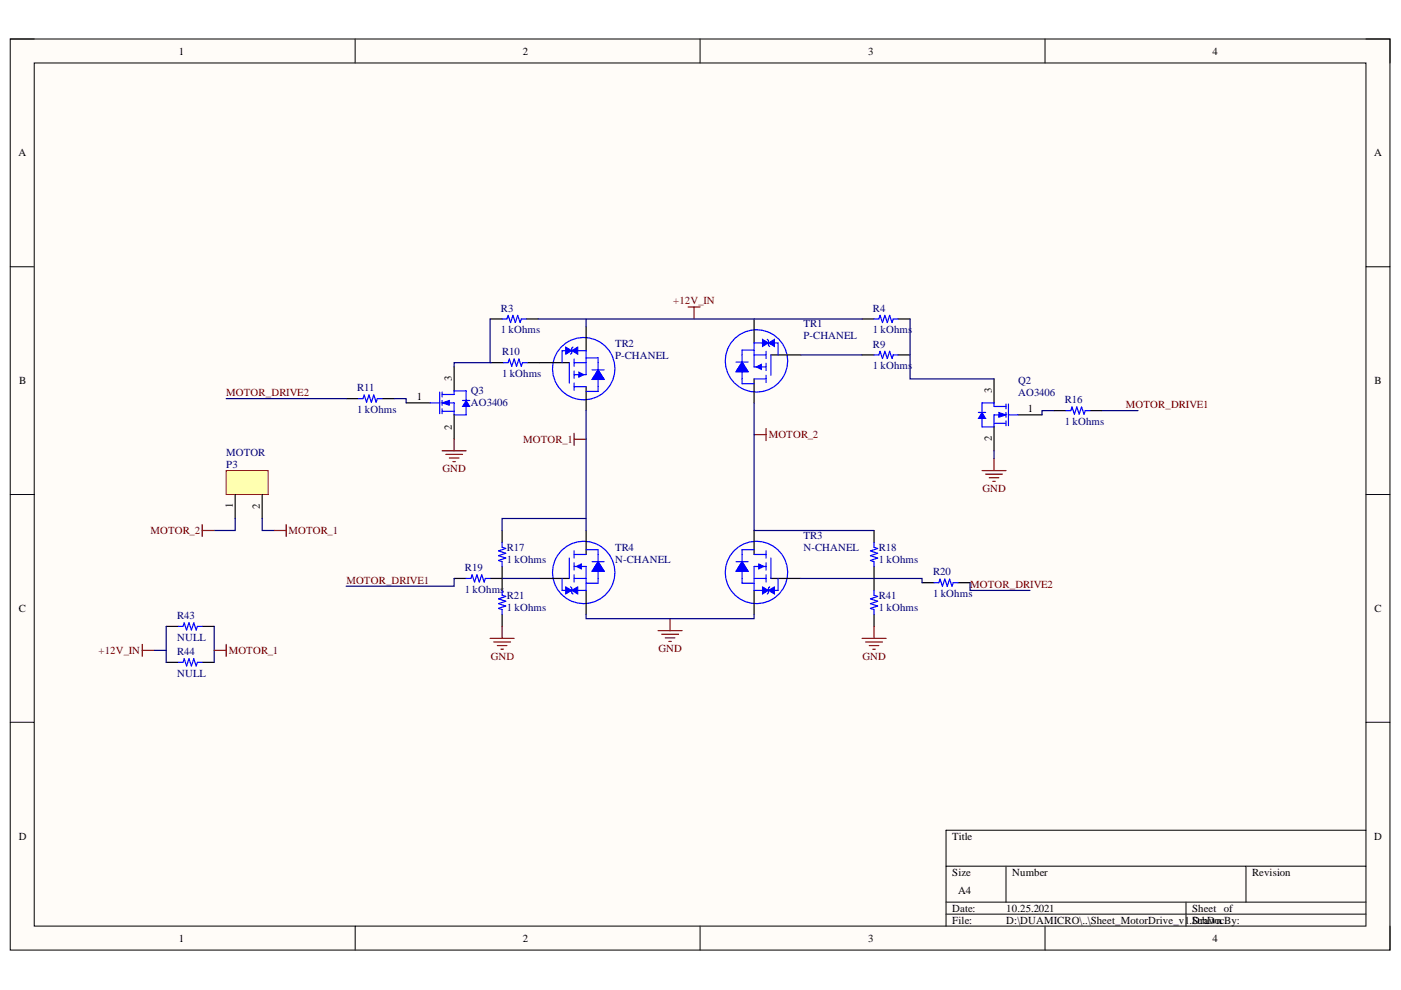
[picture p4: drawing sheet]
<svg xmlns="http://www.w3.org/2000/svg" width="297mm" height="210mm" viewBox="0 0 297 210" stroke-linecap="round" stroke-linejoin="round" font-family="sans-serif">
<defs><g id="words">
<g font-size="2.3">
<text x="37.9" y="11.6">1</text>
<text x="110.9" y="11.6">2</text>
<text x="184.1" y="11.6">3</text>
<text x="257.1" y="11.6">4</text>
<text x="3.9" y="33.1">A</text>
<text x="291.4" y="33.1">A</text>
<text x="4.1" y="81.4">B</text>
<text x="95.8" y="80.8" transform="rotate(-90 95.8 80.8)">3</text>
<text x="210.3" y="83.4" transform="rotate(-90 210.3 83.4)">3</text>
<text x="291.4" y="81.4">B</text>
<text x="88.3" y="84.9">1</text>
<text x="217.9" y="87.4">1</text>
<text x="95.8" y="91.1" transform="rotate(-90 95.8 91.1)">2</text>
<text x="210.3" y="93.6" transform="rotate(-90 210.3 93.6)">2</text>
<text x="49.3" y="107.7" transform="rotate(-90 49.3 107.7)">1</text>
<text x="55.1" y="107.9" transform="rotate(-90 55.1 107.9)">2</text>
<text x="4" y="129.7">C</text>
<text x="291.4" y="129.7">C</text>
<text x="4" y="178">D</text>
<text x="201.9" y="178">Title</text>
<text x="291.4" y="178">D</text>
<text x="201.9" y="185.7">Size</text>
<text x="214.6" y="185.7">Number</text>
<text x="265.5" y="185.7">Revision</text>
<text x="203.2" y="189.5">A4</text>
<text x="201.9" y="193.3">Date:</text>
<text x="201.9" y="195.8">File:</text>
<text x="213.3" y="193.3">10.25.2021</text>
<text x="213.3" y="195.8">D:\DUAMICRO\..\Sheet_MotorDrive_v1.SchDocBy:</text>
<text x="252.8" y="193.3">Sheet of</text>
<text x="252.8" y="195.8">Drawn</text>
<text x="37.9" y="199.6">1</text>
<text x="110.9" y="199.6">2</text>
<text x="184.1" y="199.6">3</text>
<text x="257.1" y="199.6">4</text>
</g>
<g font-size="2.3" fill="#800000">
<text x="142.8" y="64.5">+12V_IN</text>
<text x="48" y="84">MOTOR_DRIVE2</text>
<text x="238.7" y="86.5">MOTOR_DRIVE1</text>
<text x="110.9" y="93.9">MOTOR_1</text>
<text x="163" y="92.9">MOTOR_2</text>
<text x="93.8" y="100.1">GND</text>
<text x="208.3" y="104.3">GND</text>
<text x="31.9" y="113.2">MOTOR_2</text>
<text x="61.2" y="113.2">MOTOR_1</text>
<text x="73.5" y="123.8">MOTOR_DRIVE1</text>
<text x="205.7" y="124.6">MOTOR_DRIVE2</text>
<text x="20.9" y="138.7">+12V_IN</text>
<text x="48.5" y="138.7">MOTOR_1</text>
<text x="104.1" y="139.9">GND</text>
<text x="139.6" y="138.3">GND</text>
<text x="182.9" y="139.9">GND</text>
</g>
<g font-size="2.3" fill="#000080">
<text x="106.2" y="66.1">R3</text>
<text x="106.2" y="70.7">1 kOhms</text>
<text x="170.3" y="69.4">TR1</text>
<text x="170.3" y="72">P-CHANEL</text>
<text x="185.1" y="66.1">R4</text>
<text x="185.1" y="70.7">1 kOhms</text>
<text x="106.5" y="75.3">R10</text>
<text x="130.4" y="73.6">TR2</text>
<text x="130.4" y="76.1">P-CHANEL</text>
<text x="185.1" y="73.7">R9</text>
<text x="75.7" y="82.9">R11</text>
<text x="99.9" y="83.6">Q3</text>
<text x="106.5" y="79.9">1 kOhms</text>
<text x="185.1" y="78.3">1 kOhms</text>
<text x="215.9" y="81.4">Q2</text>
<text x="215.9" y="84">AO3406</text>
<text x="75.7" y="87.5">1 kOhms</text>
<text x="99.9" y="86.2">AO3406</text>
<text x="225.8" y="85.5">R16</text>
<text x="225.8" y="90.1">1 kOhms</text>
<text x="48" y="99.3">P3</text>
<text x="48" y="96.7">MOTOR</text>
<text x="107.5" y="116.8">R17</text>
<text x="107.5" y="119.3">1 kOhms</text>
<text x="130.4" y="116.8">TR4</text>
<text x="130.4" y="119.3">N-CHANEL</text>
<text x="170.3" y="114.2">TR3</text>
<text x="170.3" y="116.8">N-CHANEL</text>
<text x="186.3" y="116.8">R18</text>
<text x="186.3" y="119.3">1 kOhms</text>
<text x="98.6" y="121.1">R19</text>
<text x="98.6" y="125.7">1 kOhms</text>
<text x="197.8" y="122">R20</text>
<text x="37.6" y="131.2">R43</text>
<text x="107.5" y="126.9">R21</text>
<text x="107.5" y="129.5">1 kOhms</text>
<text x="186.3" y="126.9">R41</text>
<text x="186.3" y="129.5">1 kOhms</text>
<text x="197.8" y="126.6">1 kOhms</text>
<text x="37.6" y="135.9">NULL</text>
<text x="37.6" y="138.9">R44</text>
<text x="37.6" y="143.5">NULL</text>
</g>
</g></defs>
<path d="M2.2 8.3h292.5v193.1h-292.5z" fill-rule="evenodd" fill="#fffcf8"/>
<path d="M2.2 8.3h292.5v193.1h-292.5z" fill="none" stroke="#000" stroke-width=".21"/>
<path d="M7.3 13.4h282.3v183h-282.3z" fill-rule="evenodd" fill="#fffcf8"/>
<g fill="none" stroke="#000" stroke-width=".21">
<path d="M2.2 8.3h5.1M7.3 13.4h282.3v183h-282.3zM75.3 8.3v5M148.4 8.3v5M221.6 8.3v5.1M289.6 8.3h5.1v5.1M2.2 56.6h5.1M289.6 56.6h5.1M2.2 104.8h5.1M289.6 104.8h5.1M2.2 153.1h5.1M289.6 153.1h5.1"/>
<path d="M289.6 176h-89v20.4M75.3 196.4v5M148.4 196.4v5M200.6 183.7h89M200.6 191.3h89M200.6 193.8h89M213.3 183.7v7.6M221.6 196.4v5M251.5 191.3v5.1M264.2 183.7v7.6M294.7 196.4v5"/>
</g>
<g fill="none" stroke="#800000" stroke-width=".25">
<path d="M93.7 95.6h5.1M94.5 96.3h3.6M95.3 97.1h2M96 97.9h.5M96.3 93v2.6M121.7 91.9v2.5M121.7 93.1h2.6M159.9 92.1h2.5M162.4 90.9v2.5M208.2 99.8h5.1M210.8 97.2v2.6M209 100.5h3.5"/>
<path d="M209.7 101.3h2.1M210.5 102.1h.5M139.5 133.7h5.1M140.3 134.5h3.6M141.1 135.2h2M141.8 136h.5M142.1 131.2v2.5"/>
</g>
<path d="M48 99.8h8.9v5h-8.9z" fill-rule="evenodd" fill="#ffffb0"/>
<path d="M48 99.8h8.9v5h-8.9z" fill="none" stroke="#800000" stroke-width=".21"/>
<g fill="none" stroke="#000" stroke-width=".25">
<path d="M103.9 67.6h2.6M104.2 76.9h2.5M111.5 67.6h2.6M111.8 76.9h2.5M182.8 67.6h2.5M182.8 75.3h2.5M190.4 67.6h2.6M190.4 75.3h2.6M73.4 84.5h2.5M81 84.5h2.6M223.5 87.1h2.5M231.1 87.1h2.5"/>
<path d="M49.9 104.8v5.1M55.6 104.8v5.1M124.3 112.5v5.1M96.3 122.6h2.5M103.9 122.6h2.6M114.3 122.6h6.4M124.3 125.2v5.1M195.5 123.5h2.5M203.1 123.5h2.6"/>
</g>
<path d="M145.9 65.1h2.5M147.2 65.1v2.5" fill="none" stroke="#800000" stroke-width=".25"/>
<g fill="none" stroke="#00f" stroke-width=".25">
<path d="M106.5 67.6h1l.2-.7 .5 1.5 .6-1.5 .5 1.5 .5-1.5 .5 1.5 .2-.8h1M106.7 76.9h1l.3-.8 .5 1.6 .5-1.6 .5 1.6 .5-1.6 .5 1.6 .3-.8h1M185.3 67.6h1l.3-.7 .5 1.5 .5-1.5 .5 1.5 .5-1.5 .5 1.5 .3-.8h1M185.3 75.3h1l.3-.8 .5 1.5 .5-1.5 .5 1.5 .5-1.5 .5 1.5 .3-.7h1M75.9 84.5h1.1l.2-.7 .5 1.5 .5-1.5 .5 1.5 .5-1.5 .6 1.5 .2-.8h1M226 87.1h1l.3-.8 .5 1.5 .5-1.5 .5 1.5 .5-1.5 .5 1.5 .3-.7h1M120.7 118.3v4.3M121.7 117.6h2.6M98.8 122.6h1l.3-.7 .5 1.5 .5-1.5 .5 1.5 .5-1.5 .5 1.5 .3-.8h1M121.7 122.6h2.6M121.7 120.1h2.6v5.1M129.6 124.5a6.6 6.6 0 0 0-5.6-9.7 6.6 6.6 0 0 0-6.2 9.4 6.6 6.6 0 0 0 11.2 1.2l.5-.8"/>
<path d="M198 123.5h1.1l.2-.7 .5 1.5 .5-1.5 .5 1.5 .5-1.5 .5 1.5 .3-.8h1"/>
</g>
<path d="M122.2 120.1l1-.5v1z" fill="#00f"/>
<path d="M125.5 119.1h2.6M126.8 117.6v5M126.8 119.1l1.3 2h-2.6zM122.2 120.1l1-.5v1z" fill="none" stroke="#00f" stroke-width=".25"/>
<path d="M126.8 119.1l1.3 2h-2.6z" fill="#00f"/>
<path d="M126.8 119.1l1.3 2h-2.6z" fill="none" stroke="#00f" stroke-width=".21"/>
<path d="M121.7 116.8v1.5M121.7 119.3v1.6M124.3 116.5h2.5v1.1M119.2 125.2h1.2M121.2 125.2h3.1M121.7 121.9v1.5M126.8 122.6v1.1h-2.5" fill="none" stroke="#00f" stroke-width=".25"/>
<path d="M121.2 125.2l1.3-.8v1.5z" fill="#00f"/>
<path d="M121.2 125.2l1.3-.8v1.5z" fill="none" stroke="#00f" stroke-width=".21"/>
<path d="M121 124.4l.2 .3v1l.3 .2" fill="none" stroke="#00f" stroke-width=".25"/>
<path d="M119.9 124.4l1.3 .8-1.3 .7z" fill="#00f"/>
<path d="M119.9 124.4l1.3 .8-1.3 .7z" fill="none" stroke="#00f" stroke-width=".21"/>
<path d="M159.9 117.6h2.5M163.4 118.3v4.3M119.2 122.6v2.6M154.6 124.5a6.6 6.6 0 0 1 5.6-9.7 6.6 6.6 0 0 1 6.2 9.4 6.6 6.6 0 0 1-11.2 1.3l-.6-.9M159.9 122.6h2.5M162.4 120.1h-2.5v5.1" fill="none" stroke="#00f" stroke-width=".25"/>
<path d="M159.9 112.5v5.1M159.9 125.2v5.1M163.4 122.6h6.4" fill="none" stroke="#000" stroke-width=".25"/>
<path d="M160.9 119.6l1 .5-1 .5z" fill="#00f"/>
<path d="M156.1 119.1h2.5M157.3 117.6v5M157.3 119.1l1.3 2h-2.5zM160.9 119.6l1 .5-1 .5z" fill="none" stroke="#00f" stroke-width=".25"/>
<path d="M157.3 119.1l1.3 2h-2.5z" fill="#00f"/>
<path d="M157.3 119.1l1.3 2h-2.5z" fill="none" stroke="#00f" stroke-width=".21"/>
<path d="M159.9 116.5h-2.6v1.1M162.4 116.8v1.5M162.4 119.3v1.6M157.3 122.6v1.1h2.6M159.9 125.2h3M162.4 121.9v1.5M163.7 125.2h1.3" fill="none" stroke="#00f" stroke-width=".25"/>
<path d="M161.7 124.4l1.2 .8-1.2 .7z" fill="#00f"/>
<path d="M161.7 124.4l1.2 .8-1.2 .7z" fill="none" stroke="#00f" stroke-width=".21"/>
<path d="M163.2 124.4l-.3 .3v1l-.2 .2" fill="none" stroke="#00f" stroke-width=".25"/>
<path d="M162.9 125.2l1.3-.8v1.5z" fill="#00f"/>
<path d="M162.9 125.2l1.3-.8v1.5z" fill="none" stroke="#00f" stroke-width=".21"/>
<path d="M119.2 74.3h1.2M120.7 76.9v4.3M121.2 74.3h3.1v5.1h-2.6M121.7 76.9h2.6M121.7 76.1v1.6M121.7 78.7v1.5M124.3 75.9h2.5v7.1h-2.5M129.5 74.9a6.6 6.6 0 0 0-11.2-.4 6.6 6.6 0 0 0 4.7 10.2 6.6 6.6 0 0 0 7-8.8l-.4-.8M121.7 82h2.6M121.7 81.2v1.5M165 122.6v2.6" fill="none" stroke="#00f" stroke-width=".25"/>
<path d="M114.3 76.9h6.4M124.3 69.3v5M124.3 82v5.1" fill="none" stroke="#000" stroke-width=".25"/>
<path d="M121.2 74.3l1.3-.7v1.5z" fill="#00f"/>
<path d="M121.2 74.3l1.3-.7v1.5z" fill="none" stroke="#00f" stroke-width=".21"/>
<path d="M121.5 73.6l-.3 .2v1.1l-.2 .2" fill="none" stroke="#00f" stroke-width=".25"/>
<path d="M119.9 73.6l1.3 .7-1.3 .8z" fill="#00f"/>
<path d="M119.9 73.6l1.3 .7-1.3 .8z" fill="none" stroke="#00f" stroke-width=".21"/>
<path d="M119.2 74.3v2.6M125.5 78.4h2.6M126.8 78.4l1.3 2h-2.6z" fill="none" stroke="#00f" stroke-width=".25"/>
<path d="M126.8 78.4l1.3 2h-2.6z" fill="#00f"/>
<path d="M126.8 78.4l1.3 2h-2.6z" fill="none" stroke="#00f" stroke-width=".21"/>
<path d="M122.7 78.9l1.1 .5-1.1 .5z" fill="#00f"/>
<path d="M122.7 78.9l1.1 .5-1.1 .5zM154.6 73.2a6.6 6.6 0 0 1 11.3-.4 6.6 6.6 0 0 1-4.7 10.3 6.6 6.6 0 0 1-7-8.8l.4-.9M159.9 75.3h2.5M159.9 74.2h-2.6v7.2h2.6M162.4 74.5v1.5M162.4 77v1.6M162.4 79.6v1.5M162.9 72.7h-3v5.1h2.5M163.4 75.3v4.3M163.7 72.7h1.3M159.9 80.3h2.5" fill="none" stroke="#00f" stroke-width=".25"/>
<path d="M159.9 67.6v5.1M163.4 75.3h6.4M159.9 80.3v5.1" fill="none" stroke="#000" stroke-width=".25"/>
<path d="M161.7 71.9l1.2 .8-1.2 .8z" fill="#00f"/>
<path d="M161.7 71.9l1.2 .8-1.2 .8z" fill="none" stroke="#00f" stroke-width=".21"/>
<path d="M162.7 71.9l.2 .3v1l.3 .3" fill="none" stroke="#00f" stroke-width=".25"/>
<path d="M162.9 72.7l1.3-.8v1.6z" fill="#00f"/>
<path d="M162.9 72.7l1.3-.8v1.6z" fill="none" stroke="#00f" stroke-width=".21"/>
<path d="M156.1 76.8h2.5M157.3 76.8l1.3 2h-2.5zM165 72.7v2.6" fill="none" stroke="#00f" stroke-width=".25"/>
<path d="M157.3 76.8l1.3 2h-2.5z" fill="#00f"/>
<path d="M157.3 76.8l1.3 2h-2.5z" fill="none" stroke="#00f" stroke-width=".21"/>
<path d="M160.4 77.8l1-.5v1z" fill="#00f"/>
<path d="M160.4 77.8l1-.5v1zM91.2 85.4h2M93.2 83.1v4.6M93.7 83.1v1M93.7 84.9v1M93.7 86.7v1M96.3 88h2.5" fill="none" stroke="#00f" stroke-width=".25"/>
<path d="M96.3 77.8v5.1M86.1 85.4h5.1" fill="none" stroke="#000" stroke-width=".25"/>
<path d="M98.8 84.9l.8 1.3h-1.5z" fill="#00f"/>
<path d="M98.8 84.9l.8 1.3h-1.5z" fill="none" stroke="#00f" stroke-width=".21"/>
<path d="M93.7 85.4h2.6M93.7 87.2h2.6M96.3 82.9h2.5v2M98.1 84.9h1.5M98.8 86.2v1.8" fill="none" stroke="#00f" stroke-width=".25"/>
<path d="M93.7 85.4l1.6-.5v1z" fill="#00f"/>
<path d="M93.7 85.4l1.6-.5v1z" fill="none" stroke="#00f" stroke-width=".21"/>
<path d="M96.3 82.9v.7h-2.6M96.3 85.4v2.6M208.2 90.5h2.6M213.3 85.7v1M213.3 87.5v1M213.3 89.2v1.1M213.8 85.7v4.6M213.8 88h2" fill="none" stroke="#00f" stroke-width=".25"/>
<path d="M96.3 88v5M210.8 80.3v5.1M215.8 88h5.1" fill="none" stroke="#000" stroke-width=".25"/>
<path d="M208.2 87.5l.8 1.2h-1.6z" fill="#00f"/>
<path d="M208.2 87.5l.8 1.2h-1.6z" fill="none" stroke="#00f" stroke-width=".21"/>
<path d="M207.4 87.5h1.6M208.2 88.7v1.8M210.8 85.4h-2.6v2.1M210.8 88h2.5M210.8 89.7h2.5" fill="none" stroke="#00f" stroke-width=".25"/>
<path d="M211.8 87.5l1.5 .5-1.5 .5z" fill="#00f"/>
<path d="M211.8 87.5l1.5 .5-1.5 .5z" fill="none" stroke="#00f" stroke-width=".21"/>
<path d="M210.8 85.4v.8h2.5M210.8 88v2.5M106.5 115v1l.7 .3-1.5 .5 1.5 .5-1.5 .5 1.5 .5-1.5 .5 .8 .3v1M185.3 115v1l.8 .3-1.5 .5 1.5 .5-1.5 .5 1.5 .5-1.5 .5 .7 .3v1M37.8 132.8h1l.3-.7 .5 1.5 .5-1.5 .5 1.5 .5-1.5 .5 1.5 .3-.8h1M106.5 125.2v1l.7 .3-1.5 .5 1.5 .5-1.5 .5 1.5 .5-1.5 .5 .8 .3v1M185.3 125.2v1l.8 .3-1.5 .5 1.5 .5-1.5 .5 1.5 .5-1.5 .5 .7 .3v1M37.8 140.4h1l.3-.7 .5 1.5 .5-1.5 .5 1.5 .5-1.5 .5 1.5 .3-.8h1" fill="none" stroke="#00f" stroke-width=".25"/>
<path d="M210.8 90.5v5.1M106.5 112.5v2.5M185.3 112.5v2.5M35.2 132.8h2.6M42.9 132.8h2.5M106.5 120.1v5.1M106.5 130.3v2.5M185.3 120.1v5.1M185.3 130.3v2.5M35.2 140.4h2.6M42.9 140.4h2.5" fill="none" stroke="#000" stroke-width=".25"/>
<g fill="none" stroke="#800000" stroke-width=".25">
<path d="M42.9 111.2v2.5M42.9 112.5h2.5M58.1 112.5h2.6M60.7 111.2v2.5M30.2 136.6v2.6M30.2 137.9h2.5M45.4 137.9h2.6M48 136.6v2.6M103.9 135.4h5.1M104.7 136.1h3.5M105.4 136.9h2.1M106.2 137.6h.5"/>
<path d="M106.5 132.8v2.6M182.8 135.4h5.1M183.5 136.1h3.6M184.3 136.9h2M185.1 137.6h.5M185.3 132.8v2.6"/>
</g>
<g fill="none" stroke="#000080" stroke-width=".25">
<path d="M103.9 67.6v9.3h-7.6v.9M103.9 76.9h.3M114.1 67.6h68.7M124.3 67.6v1.7M169.8 75.3h13M193 67.6v12.7h17.8M48 84.5h25.4M83.6 84.5h2.5v.9M124.3 87.1v25.4M159.9 85.4v27.1h25.4M210.8 95.6v1.6M223.5 87.1h-2.6v.9"/>
<path d="M233.6 87.1h7.7M49.9 109.9v2.6h-4.5M55.6 109.9v2.6h2.5M124.3 109.9h-17.8v2.6M32.7 137.9h2.5M35.2 132.8v7.6M45.4 132.8v7.6M96.3 122.6v1.7h-22.9M106.5 122.6h7.8M124.3 130.3v.9h35.6v-.9M169.8 122.6h25.7v.9M205.7 123.5v1.7h12.7"/>
</g>
<use href="#words"/>
</svg>
